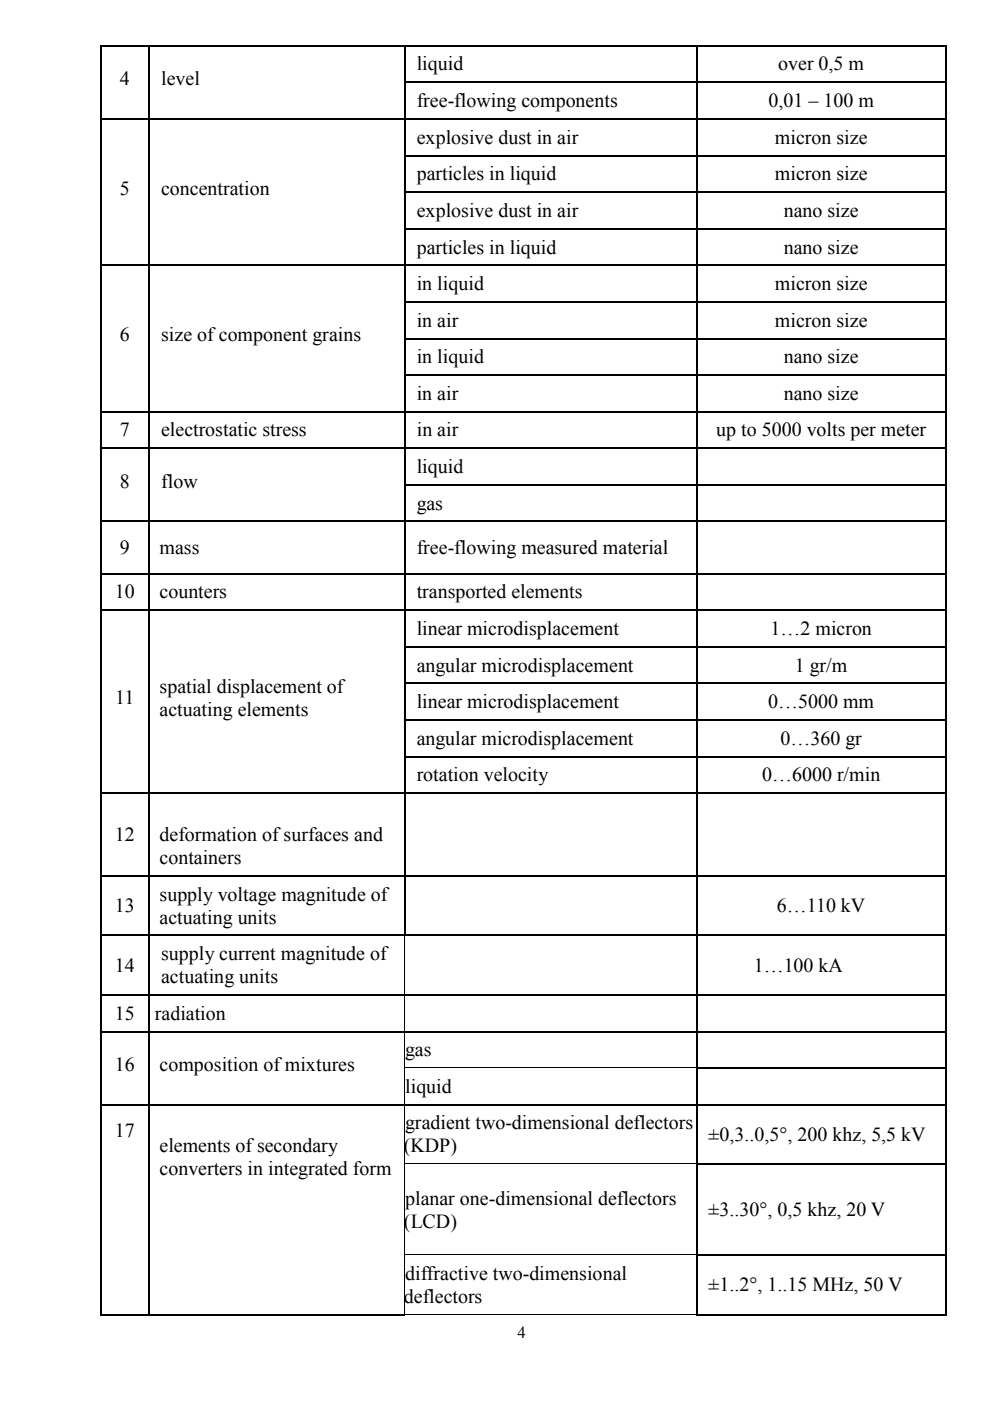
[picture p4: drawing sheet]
<svg xmlns="http://www.w3.org/2000/svg" width="210mm" height="297mm" viewBox="0 0 210 297" stroke-linecap="round" stroke-linejoin="round" font-family="sans-serif">
<defs><g id="words">
<g font-size="4.2">
<text x="25.4" y="18">4</text>
<text x="34.2" y="18">level</text>
<text x="88.4" y="14.9">liquid</text>
<text x="165" y="14.9">over 0,5 m</text>
<text x="88.4" y="22.7">free-flowing components</text>
<text x="162.9" y="22.7">0,01 – 100 m</text>
<text x="88.4" y="30.5">explosive dust in air</text>
<text x="164.3" y="30.5">micron size</text>
<text x="25.4" y="41.3">5</text>
<text x="34.2" y="41.3">concentration</text>
<text x="88.4" y="38.2">particles in liquid</text>
<text x="164.3" y="38.2">micron size</text>
<text x="88.4" y="46">explosive dust in air</text>
<text x="166.2" y="46">nano size</text>
<text x="88.4" y="53.8">particles in liquid</text>
<text x="166.2" y="53.8">nano size</text>
<text x="88.4" y="61.5">in liquid</text>
<text x="164.3" y="61.5">micron size</text>
<text x="88.4" y="69.3">in air</text>
<text x="164.3" y="69.3">micron size</text>
<text x="25.4" y="72.3">6</text>
<text x="34.2" y="72.3">size of component grains</text>
<text x="88.4" y="77">in liquid</text>
<text x="166.2" y="77">nano size</text>
<text x="88.4" y="84.8">in air</text>
<text x="166.2" y="84.8">nano size</text>
<text x="25.4" y="92.5">7</text>
<text x="34.2" y="92.5">electrostatic stress</text>
<text x="88.4" y="92.5">in air</text>
<text x="151.9" y="92.5">up to 5000 volts per meter</text>
<text x="88.4" y="100.3">liquid</text>
<text x="25.4" y="103.4">8</text>
<text x="34.2" y="103.4">flow</text>
<text x="88.4" y="108.1">gas</text>
<text x="25.4" y="117.5">9</text>
<text x="33.8" y="117.5">mass</text>
<text x="88.4" y="117.5">free-flowing measured material</text>
<text x="24.4" y="126.9">10</text>
<text x="33.8" y="126.9">counters</text>
<text x="88.4" y="126.9">transported elements</text>
<text x="88.4" y="134.7">linear microdisplacement</text>
<text x="163.4" y="134.7">1…2 micron</text>
<text x="88.4" y="142.4">angular microdisplacement</text>
<text x="168.5" y="142.4">1 gr/m</text>
<text x="24.4" y="149.3">11</text>
<text x="33.8" y="146.9">spatial displacement of</text>
<text x="33.8" y="151.8">actuating elements</text>
<text x="88.4" y="150.1">linear microdisplacement</text>
<text x="162.9" y="150.1">0…5000 mm</text>
<text x="88.4" y="157.9">angular microdisplacement</text>
<text x="165.5" y="157.9">0…360 gr</text>
<text x="88.4" y="165.7">rotation velocity</text>
<text x="161.6" y="165.7">0…6000 r/min</text>
<text x="24.4" y="178.3">12</text>
<text x="33.8" y="178.3">deformation of surfaces and</text>
<text x="33.8" y="183.2">containers</text>
<text x="33.8" y="190.9">supply voltage magnitude of</text>
<text x="24.4" y="193.4">13</text>
<text x="33.8" y="195.8">actuating units</text>
<text x="164.7" y="193.4">6…110 kV</text>
<text x="34.2" y="203.6">supply current magnitude of</text>
<text x="24.4" y="206">14</text>
<text x="34.2" y="208.4">actuating units</text>
<text x="159.8" y="206">1…100 kА</text>
<text x="24.4" y="216.2">15</text>
<text x="32.9" y="216.2">radiation</text>
<text x="24.4" y="227">16</text>
<text x="33.8" y="227">composition of mixtures</text>
<text x="85.9" y="224">gas</text>
<text x="85.9" y="231.7">liquid</text>
<text x="85.9" y="239.5">gradient two-dimensional deflectors</text>
<text x="24.4" y="241.1">17</text>
<text x="33.8" y="244.3">elements of secondary</text>
<text x="85.6" y="244.3">(KDP)</text>
<text x="150.2" y="241.9">±0,3..0,5°, 200 khz, 5,5 kV</text>
<text x="33.8" y="249.2">converters in integrated form</text>
<text x="85.9" y="255.4">planar one-dimensional deflectors</text>
<text x="150.2" y="257.8">±3..30°, 0,5 khz, 20 V</text>
<text x="85.6" y="260.3">(</text>
<text x="87.1" y="260.3">LCD)</text>
<text x="85.9" y="271.3">diffractive two-dimensional</text>
<text x="150.2" y="273.7">±1..2°, 1..15 MHz, 50 V</text>
<text x="85.6" y="276.2">deflectors</text>
</g>
<text font-size="3.5" x="109.7" y="283.6">4</text>
</g></defs>
<g fill="#000">
<path d="M21.2 9.5h.3v1.6h-.3zM21.2 9.5h.3v.4h-.3zM21.2 17.3h.3v1.6h-.3zM31.5 9.9h.3v1.2h-.3zM31.5 9.5h.3v.4h-.3zM31.5 17.3h.3v1.6h-.3zM85.6 9.9h.4v1.2h-.4zM85.6 9.5h.4v.4h-.4zM85.6 17.3h.4v1.6h-.4zM147.5 9.9h.4v1.2h-.4zM147.5 9.5h.4v.4h-.4zM147.5 17.3h.4v1.6h-.4z"/>
<path d="M200.4 9.5h.3v1.6h-.3zM200.4 9.5h.3v.4h-.3zM200.4 17.3h.3v1.6h-.3zM21.2 25.1h.3v1.6h-.3zM21.2 32.8h.3v1.6h-.3zM31.5 25.1h.3v1.6h-.3zM31.5 32.8h.3v1.6h-.3zM85.6 25.1h.4v1.6h-.4zM85.6 32.8h.4v1.6h-.4zM147.5 25.1h.4v1.6h-.4zM147.5 32.8h.4v1.6h-.4zM200.4 25.1h.3v1.6h-.3z"/>
<path d="M200.4 32.8h.3v1.6h-.3zM21.2 40.6h.3v1.6h-.3zM21.2 48.3h.3v1.6h-.3zM21.2 56.1h.3v1.6h-.3zM31.5 40.6h.3v1.6h-.3zM31.5 48.3h.3v1.6h-.3zM31.5 56.1h.3v1.6h-.3zM85.6 40.6h.4v1.6h-.4zM85.6 48.3h.4v1.6h-.4zM85.6 56.1h.4v1.6h-.4zM147.5 40.6h.4v1.6h-.4zM147.5 48.3h.4v1.6h-.4z"/>
<path d="M147.5 56.1h.4v1.6h-.4zM200.4 40.6h.3v1.6h-.3zM200.4 48.3h.3v1.6h-.3zM200.4 56.1h.3v1.6h-.3zM21.2 63.8h.3v1.6h-.3zM21.2 71.6h.3v1.6h-.3zM31.5 63.8h.3v1.6h-.3zM31.5 71.6h.3v1.6h-.3zM85.6 63.8h.4v1.6h-.4zM85.6 71.6h.4v1.6h-.4zM147.5 63.8h.4v1.6h-.4zM147.5 71.6h.4v1.6h-.4z"/>
<path d="M200.4 63.8h.3v1.6h-.3zM200.4 71.6h.3v1.6h-.3zM21.2 79.4h.3v1.6h-.3zM21.2 87.1h.3v1.6h-.3zM21.2 94.9h.3v1.6h-.3zM31.5 79.4h.3v1.6h-.3zM31.5 87.1h.3v1.6h-.3zM31.5 94.9h.3v1.6h-.3zM85.6 79.4h.4v1.6h-.4zM85.6 87.1h.4v1.6h-.4zM85.6 94.9h.4v1.6h-.4zM147.5 79.4h.4v1.6h-.4z"/>
<path d="M147.5 87.1h.4v1.6h-.4zM147.5 94.9h.4v1.6h-.4zM200.4 79.4h.3v1.6h-.3zM200.4 87.1h.3v1.6h-.3zM200.4 94.9h.3v1.6h-.3zM21.2 102.6h.3v1.7h-.3zM21.2 110.4h.3v1.6h-.3zM31.5 102.6h.3v1.7h-.3zM31.5 110.4h.3v1.6h-.3zM85.6 102.6h.4v1.7h-.4zM85.6 110.4h.4v1.6h-.4zM147.5 102.6h.4v1.7h-.4z"/>
<path d="M147.5 110.4h.4v1.6h-.4zM200.4 102.6h.3v1.7h-.3zM200.4 110.4h.3v1.6h-.3zM21.2 121.4h.3v1.7h-.3zM21.2 129.2h.3v1.6h-.3zM21.2 137h.3v1.6h-.3zM31.5 121.4h.3v1.7h-.3zM31.5 129.2h.3v1.6h-.3zM31.5 137h.3v1.6h-.3zM85.6 121.4h.4v1.7h-.4zM85.6 129.2h.4v1.6h-.4zM85.6 137h.4v1.6h-.4z"/>
<path d="M147.5 121.4h.4v1.7h-.4zM147.5 129.2h.4v1.6h-.4zM147.5 137h.4v1.6h-.4zM200.4 121.4h.3v1.7h-.3zM200.4 129.2h.3v1.6h-.3zM200.4 137h.3v1.6h-.3zM21.2 144.7h.3v1.6h-.3zM21.2 152.5h.3v1.6h-.3zM31.5 144.7h.3v1.6h-.3zM31.5 152.5h.3v1.6h-.3zM85.6 144.7h.4v1.6h-.4zM85.6 152.5h.4v1.6h-.4z"/>
<path d="M147.5 144.7h.4v1.6h-.4zM147.5 152.5h.4v1.6h-.4zM200.4 144.7h.3v1.6h-.3zM200.4 152.5h.3v1.6h-.3zM21.2 160.3h.3v1.6h-.3zM21.2 168h.3v1.6h-.3zM31.5 160.3h.3v1.6h-.3zM31.5 168h.3v1.6h-.3zM85.6 160.3h.4v1.6h-.4zM85.6 168h.4v1.6h-.4zM147.5 160.3h.4v1.6h-.4zM147.5 168h.4v1.6h-.4z"/>
<path d="M200.4 160.3h.3v1.6h-.3zM200.4 168h.3v1.6h-.3zM21.2 185.5h.3v1.6h-.3zM21.2 198.1h.3v1.7h-.3zM31.5 185.5h.3v1.6h-.3zM31.5 198.1h.3v1.7h-.3zM85.6 185.5h.4v1.6h-.4zM85.6 198.1h.4v.4h-.4zM85.7 198.5h.2v1.3h-.2zM86 198.1h.3v.4h-.3zM147.5 185.5h.4v1.6h-.4zM147.5 198.1h.4v1.7h-.4z"/>
<path d="M200.4 185.5h.3v1.6h-.3zM200.4 198.1h.3v1.7h-.3zM21.2 210.8h.3v1.6h-.3zM31.5 210.8h.3v1.6h-.3zM85.7 211.1h.2v1.3h-.2zM85.7 210.8h.4v.3h-.4zM85.7 218.5h.4v.4h-.4zM147.5 210.8h.4v1.6h-.4zM200.4 210.8h.3v1.6h-.3zM21.2 218.5h.3v1.7h-.3zM21.2 226.3h.3v1.6h-.3zM21.2 234h.3v1.7h-.3z"/>
<path d="M31.5 218.5h.3v1.7h-.3zM31.5 226.3h.3v1.6h-.3zM31.5 234h.3v1.7h-.3zM85.7 218.9h.2v1.3h-.2zM85.7 226.3h.2v1.6h-.2zM85.7 234.4h.2v1.3h-.2zM85.7 234h.4v.4h-.4zM147.5 218.5h.4v1.7h-.4zM147.5 226.3h.4v1.6h-.4zM147.5 234h.4v1.7h-.4zM200.4 218.5h.3v1.7h-.3zM200.4 226.3h.3v1.6h-.3z"/>
<path d="M200.4 234h.3v1.7h-.3zM21.2 246.7h.3v1.6h-.3zM31.5 246.7h.3v1.6h-.3zM85.7 246.7h.2v1.6h-.2zM147.5 246.7h.4v1.6h-.4zM200.4 246.7h.3v1.6h-.3zM21.2 265.9h.3v1.6h-.3zM21.2 278.5h.3v.4h-.3zM31.5 265.9h.3v1.6h-.3zM31.5 278.5h.3v.4h-.3zM85.7 265.9h.2v1.6h-.2zM85.7 278.5h.2v.2h-.2z"/>
<path d="M147.5 265.9h.4v1.6h-.4zM147.5 278.5h.4v.4h-.4zM200.4 265.9h.3v1.6h-.3zM200.4 278.5h.3v.4h-.3z"/>
</g>
<g fill="none" stroke="#000" stroke-width=".34">
<path d="M21.3 11.1v6.2M21.3 18.9v6.2M21.5 9.7h10M31.6 11.1v6.2M31.6 18.9v6.2M31.8 9.7h53.8M85.8 11.1v6.2M85.8 18.9v6.2M86 9.7h61.5M86 17.4h61.5M147.7 11.1v6.2M147.7 18.9v6.2"/>
<path d="M147.9 9.7h52.5M147.9 17.4h52.5M200.5 11.1v6.2M200.5 18.9v6.2M21.3 26.7v6.1M21.3 34.4v6.2M21.5 25.2h10M31.6 26.7v6.1M31.6 34.4v6.2M31.8 25.2h53.8M85.8 26.7v6.1M85.8 34.4v6.2"/>
<path d="M86 25.2h61.5M86 33h61.5M147.7 26.7v6.1M147.7 34.4v6.2M147.9 25.2h52.5M147.9 33h52.5M200.5 26.7v6.1M200.5 34.4v6.2M21.3 42.2v6.1M21.3 49.9v6.2M21.3 57.7v6.1M21.5 56.3h10"/>
<path d="M31.6 42.2v6.1M31.6 49.9v6.2M31.6 57.7v6.1M31.8 56.3h53.8M85.8 42.2v6.1M85.8 49.9v6.2M85.8 57.7v6.1M86 40.7h61.5M86 48.5h61.5M86 56.3h61.5M147.7 42.2v6.1M147.7 49.9v6.2"/>
<path d="M147.7 57.7v6.1M147.9 40.7h52.5M147.9 48.5h52.5M147.9 56.3h52.5M200.5 42.2v6.1M200.5 49.9v6.2M200.5 57.7v6.1M21.3 65.4v6.2M21.3 73.2v6.2M31.6 65.4v6.2M31.6 73.2v6.2M85.8 65.4v6.2"/>
<path d="M85.8 73.2v6.2M86 64h61.5M86 71.8h61.5M86 79.5h61.5M147.7 65.4v6.2M147.7 73.2v6.2M147.9 64h52.5M147.9 71.8h52.5M147.9 79.5h52.5M200.5 65.4v6.2M200.5 73.2v6.2M21.3 81v6.1"/>
<path d="M21.3 88.7v6.2M21.3 96.5v6.1M21.5 87.3h10M21.5 95.1h10M31.6 81v6.1M31.6 88.7v6.2M31.6 96.5v6.1M31.8 87.3h53.8M31.8 95.1h53.8M85.8 81v6.1M85.8 88.7v6.2M85.8 96.5v6.1"/>
<path d="M86 87.3h61.5M86 95.1h61.5M147.7 81v6.1M147.7 88.7v6.2M147.7 96.5v6.1M147.9 87.3h52.5M147.9 95.1h52.5M200.5 81v6.1M200.5 88.7v6.2M200.5 96.5v6.1M21.3 104.3v6.1M21.3 112v9.4"/>
<path d="M21.5 110.6h10M31.6 104.3v6.1M31.6 112v9.4M31.8 110.6h53.8M85.8 104.3v6.1M85.8 112v9.4M86 102.8h61.5M86 110.6h61.5M147.7 104.3v6.1M147.7 112v9.4M147.9 102.8h52.5M147.9 110.6h52.5"/>
<path d="M200.5 104.3v6.1M200.5 112v9.4M21.3 123.1v6.1M21.3 130.8v6.2M21.3 138.6v6.1M21.5 121.6h10M21.5 129.4h10M31.6 123.1v6.1M31.6 130.8v6.2M31.6 138.6v6.1M31.8 121.6h53.8M31.8 129.4h53.8"/>
<path d="M85.8 123.1v6.1M85.8 130.8v6.2M85.8 138.6v6.1M86 121.6h61.5M86 129.4h61.5M86 137.1h61.5M147.7 123.1v6.1M147.7 130.8v6.2M147.7 138.6v6.1M147.9 121.6h52.5M147.9 129.4h52.5M147.9 137.1h52.5"/>
<path d="M200.5 123.1v6.1M200.5 130.8v6.2M200.5 138.6v6.1M21.3 146.3v6.2M21.3 154.1v6.2M31.6 146.3v6.2M31.6 154.1v6.2M85.8 146.3v6.2M85.8 154.1v6.2M86 144.9h61.5M86 152.7h61.5M147.7 146.3v6.2"/>
<path d="M147.7 154.1v6.2M147.9 144.9h52.5M147.9 152.7h52.5M200.5 146.3v6.2M200.5 154.1v6.2M21.3 161.9v6.1M21.3 169.6v15.9M21.5 168.2h10M31.6 161.9v6.1M31.6 169.6v15.9M31.8 168.2h53.8M85.8 161.9v6.1"/>
<path d="M85.8 169.6v15.9M86 160.4h61.5M86 168.2h61.5M147.7 161.9v6.1M147.7 169.6v15.9M147.9 160.4h52.5M147.9 168.2h52.5M200.5 161.9v6.1M200.5 169.6v15.9M21.3 187.1v11M21.3 199.8v11M21.5 185.7h10"/>
<path d="M21.5 198.3h10M31.6 187.1v11M31.6 199.8v11M31.8 185.7h53.8M31.8 198.3h53.8M85.8 187.1v11M86 185.7h61.5M86.3 198.3h61.2M147.7 187.1v11M147.7 199.8v11M147.9 185.7h52.5M147.9 198.3h52.5"/>
<path d="M200.5 187.1v11M200.5 199.8v11M21.3 212.4v6.1M21.5 210.9h10M21.5 218.7h10M31.6 212.4v6.1M31.8 210.9h53.9M31.8 218.7h53.9M86.1 210.9h61.4M86.1 218.7h61.4M147.7 212.4v6.1M147.9 210.9h52.5"/>
<path d="M147.9 218.7h52.5M200.5 212.4v6.1M21.3 220.2v6.1M21.3 227.9v6.1M21.3 235.6v11.1M21.5 234.2h10M31.6 220.2v6.1M31.6 227.9v6.1M31.6 235.6v11.1M31.8 234.2h53.9M86.1 234.2h61.4M147.7 220.2v6.1"/>
<path d="M147.7 227.9v6.1M147.7 235.6v11.1M147.9 226.5h52.5M147.9 234.2h52.5M200.5 220.2v6.1M200.5 227.9v6.1M200.5 235.6v11.1M21.3 248.3v17.6M31.6 248.3v17.6M147.7 248.3v17.6M147.9 246.9h52.5M200.5 248.3v17.6"/>
<path d="M21.3 267.5v11M21.5 278.7h10M31.6 267.5v11M31.8 278.7h53.9M147.7 267.5v11M147.9 266h52.5M147.9 278.7h52.5M200.5 267.5v11"/>
</g>
<path d="M85.8 199.8v11M85.8 212.4v6.1M85.8 220.2v6.1M85.8 227.9v6.1M85.8 235.6v11.1M85.9 226.4h61.6M85.8 248.3v17.6M85.9 246.8h61.6M85.8 267.5v11M85.9 266h61.6M85.9 278.6h61.6" fill="none" stroke="#000" stroke-width=".21"/>
<use href="#words"/>
</svg>
